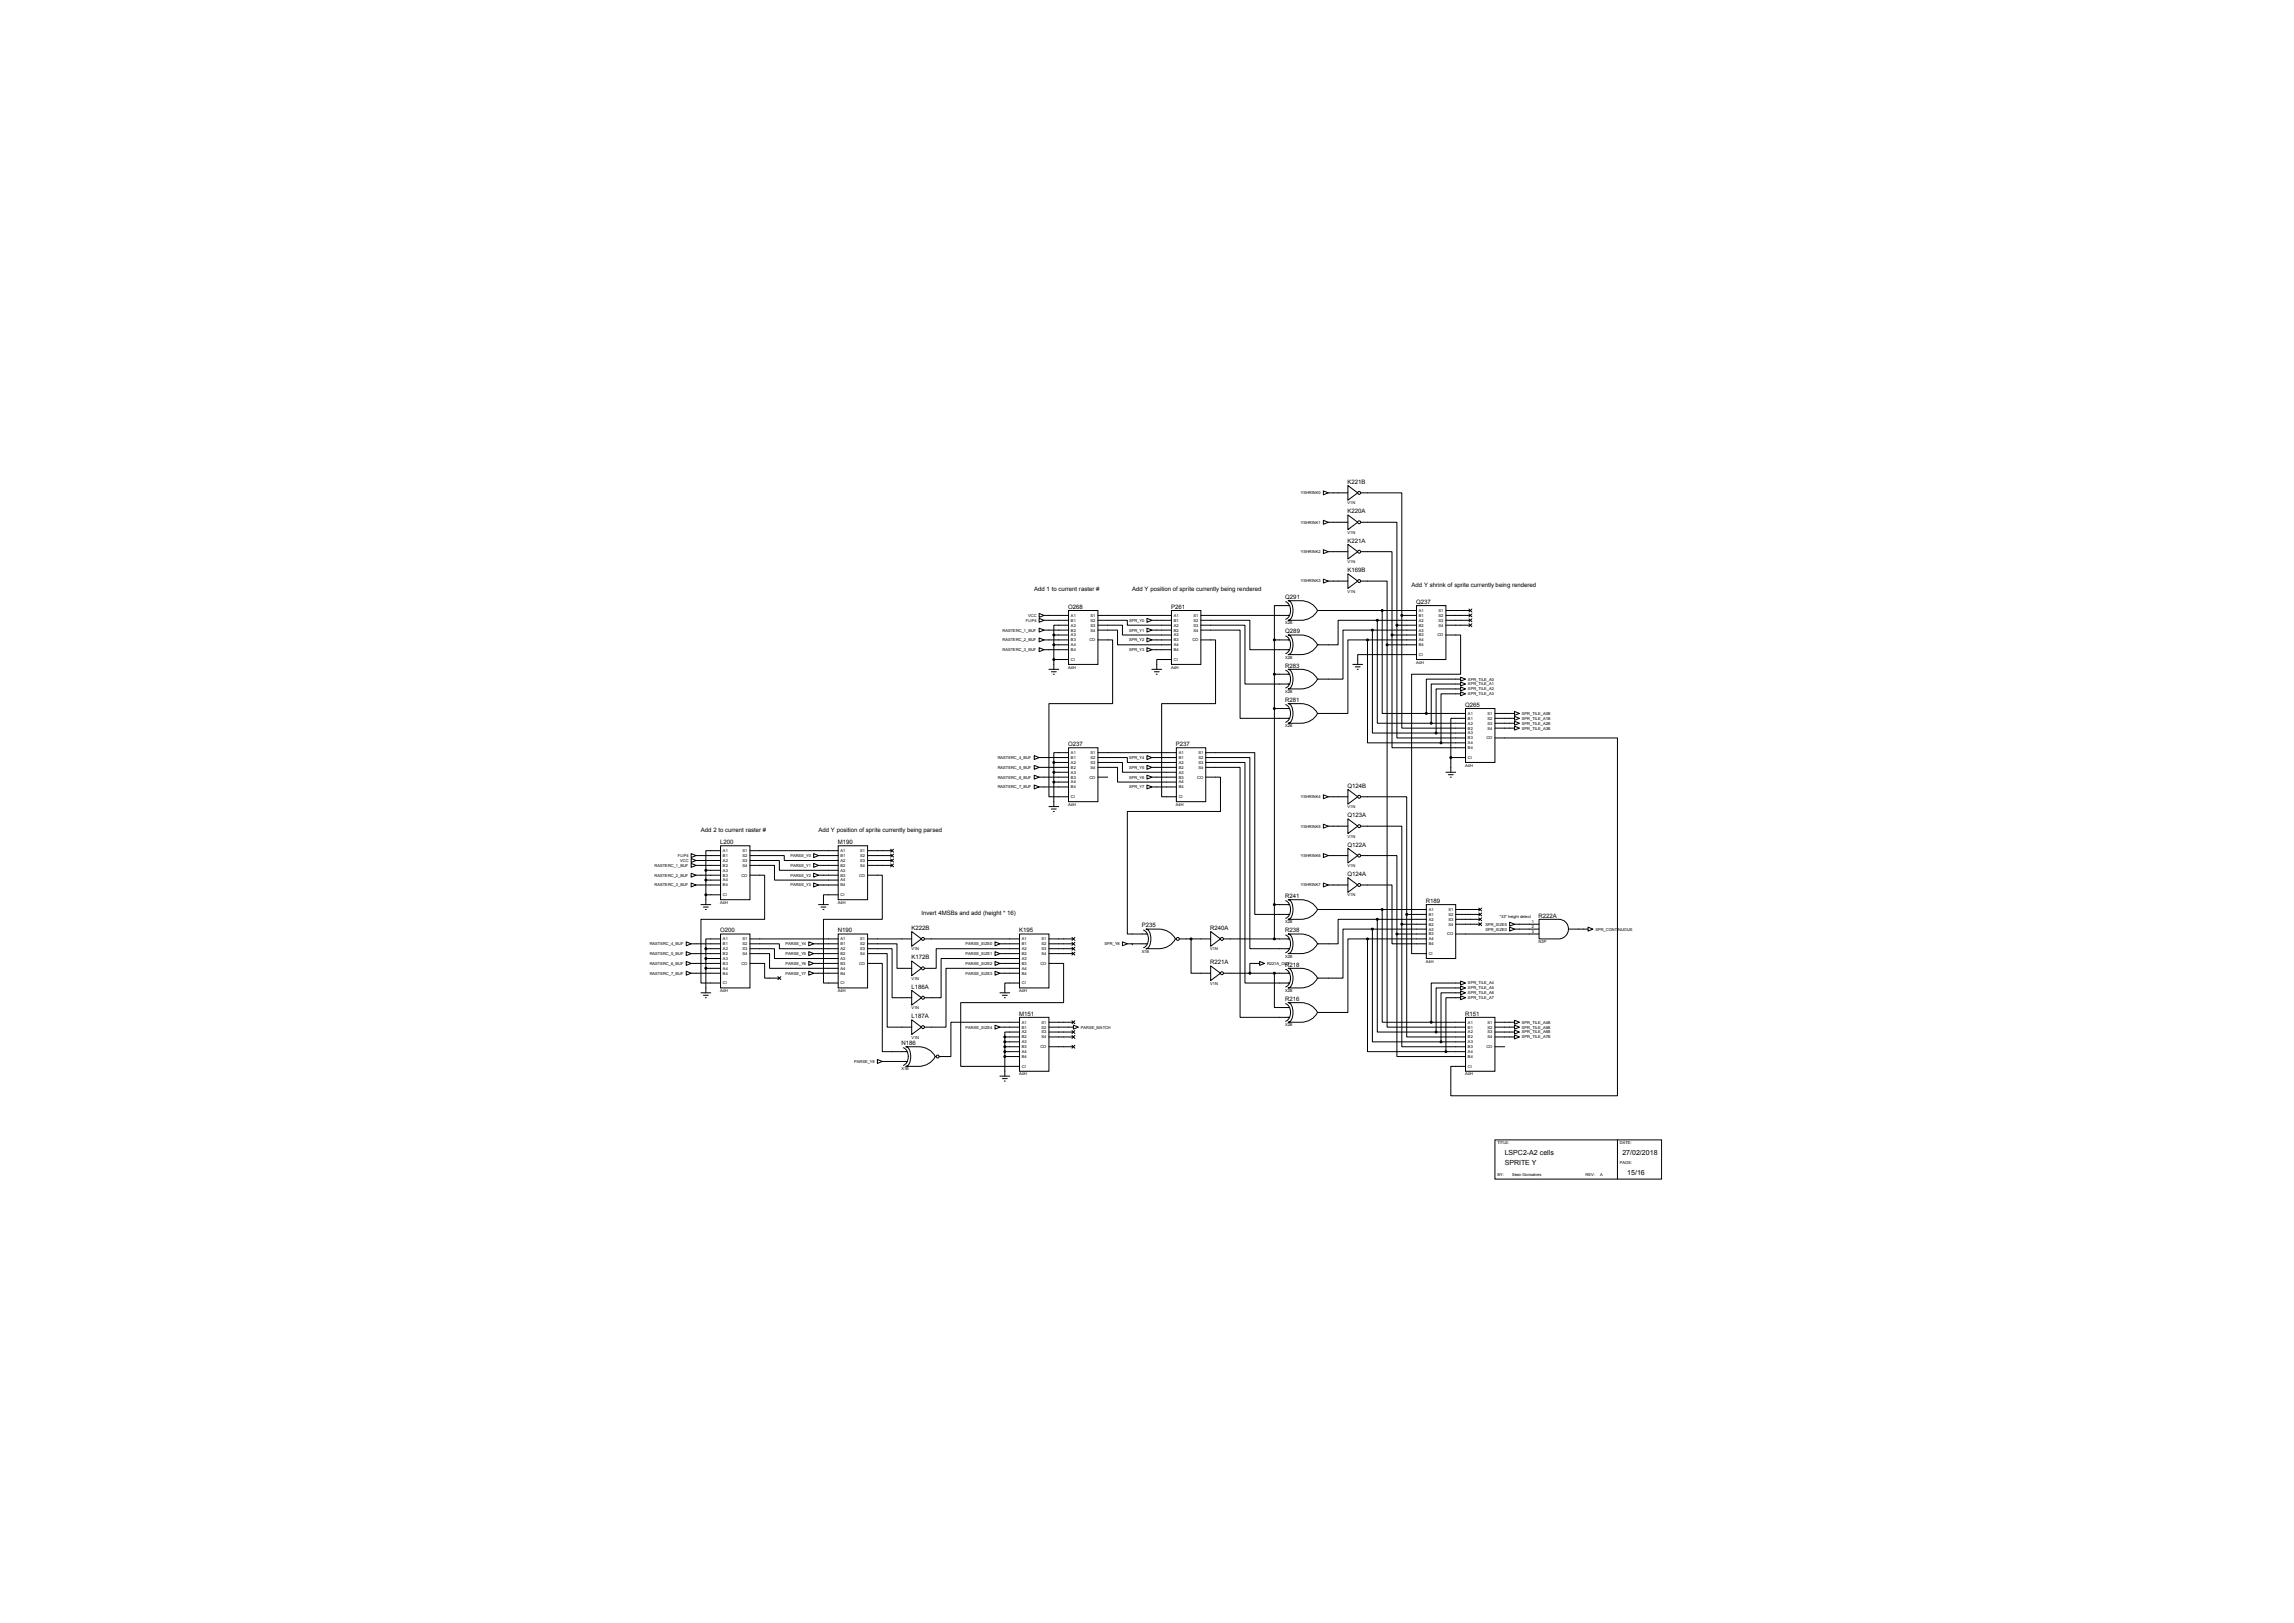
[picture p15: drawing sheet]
<svg xmlns="http://www.w3.org/2000/svg" width="1189mm" height="841mm" viewBox="0 0 1189 841" stroke-linecap="round" stroke-linejoin="round" font-family="sans-serif">
<defs><g id="words">
<g font-size="3.6">
<text x="780" y="599">LSPC2-A2 cells</text>
<text x="841" y="599">27/02/2018</text>
<text x="780" y="604">SPRITE Y</text>
<text x="843" y="609">15/16</text>
</g>
<g font-size="3.1">
<text x="698" y="251">K221B</text>
<text x="698" y="266">K220A</text>
<text x="698" y="281">K221A</text>
<text x="698" y="296">K169B</text>
<text x="732" y="304">Add Y shrink of sprite currently being rendered</text>
<text x="536" y="306">Add 1 to current raster #</text>
<text x="587" y="306">Add Y position of sprite currently being rendered</text>
<text x="666" y="310">Q291</text>
<text x="554" y="316">O268</text>
<text x="607" y="316">P261</text>
<text x="734" y="313">Q237</text>
<text x="666" y="328">Q289</text>
<text x="666" y="346">R283</text>
<text x="666" y="364">R281</text>
<text x="759" y="366">Q265</text>
<text x="554" y="387">O237</text>
<text x="609" y="387">P237</text>
<text x="698" y="408">Q124B</text>
<text x="698" y="423">Q123A</text>
<text x="363" y="431">Add 2 to current raster #</text>
<text x="424" y="431">Add Y position of sprite currently being parsed</text>
<text x="373" y="437">L200</text>
<text x="434" y="437">M190</text>
<text x="698" y="439">Q122A</text>
<text x="698" y="454">Q124A</text>
<text x="666" y="465">R241</text>
<text x="739" y="468">R189</text>
<text x="478" y="474">Invert 4MSBs and add (height * 16)</text>
<text x="797" y="475">R222A</text>
<text x="373" y="483">O200</text>
<text x="434" y="483">N190</text>
<text x="472" y="482">K222B</text>
<text x="528" y="483">K195</text>
<text x="592" y="481">P235</text>
<text x="627" y="482">R240A</text>
<text x="666" y="483">R238</text>
<text x="472" y="497">K172B</text>
<text x="627" y="500">R221A</text>
<text x="666" y="501">R218</text>
<text x="472" y="512">L186A</text>
<text x="666" y="519">R216</text>
<text x="472" y="528">L187A</text>
<text x="528" y="526">M151</text>
<text x="759" y="526">R151</text>
<text x="467" y="542">N186</text>
</g>
<g font-size="2.1">
<text x="674" y="256">YSHRINK0</text>
<text x="698" y="261">V1N</text>
<text x="674" y="271">YSHRINK1</text>
<text x="698" y="277">V1N</text>
<text x="674" y="287">YSHRINK2</text>
<text x="698" y="292">V1N</text>
<text x="674" y="302">YSHRINK3</text>
<text x="698" y="307">V1N</text>
<text x="735" y="317">A1</text>
<text x="746" y="317">S1</text>
<text x="532" y="322">FLIP4</text>
<text x="533" y="320">VCC</text>
<text x="555" y="320">A1</text>
<text x="555" y="322">B1</text>
<text x="565" y="322">S2</text>
<text x="565" y="320">S1</text>
<text x="585" y="322">SPR_Y0</text>
<text x="608" y="320">A1</text>
<text x="608" y="322">B1</text>
<text x="619" y="322">S2</text>
<text x="619" y="320">S1</text>
<text x="666" y="324">X2B</text>
<text x="735" y="322">A2</text>
<text x="735" y="320">B1</text>
<text x="746" y="322">S3</text>
<text x="746" y="320">S2</text>
<text x="520" y="327">RASTERC_1_BUF</text>
<text x="555" y="325">A2</text>
<text x="555" y="327">B2</text>
<text x="555" y="330">A3</text>
<text x="565" y="327">S4</text>
<text x="565" y="325">S3</text>
<text x="585" y="327">SPR_Y1</text>
<text x="608" y="325">A2</text>
<text x="608" y="327">B2</text>
<text x="608" y="330">A3</text>
<text x="619" y="327">S4</text>
<text x="619" y="325">S3</text>
<text x="735" y="325">B2</text>
<text x="735" y="327">A3</text>
<text x="735" y="330">B3</text>
<text x="745" y="330">CO</text>
<text x="746" y="325">S4</text>
<text x="520" y="332">RASTERC_2_BUF</text>
<text x="555" y="335">A4</text>
<text x="555" y="332">B3</text>
<text x="565" y="332">CO</text>
<text x="585" y="332">SPR_Y2</text>
<text x="608" y="335">A4</text>
<text x="608" y="332">B3</text>
<text x="618" y="332">CO</text>
<text x="735" y="332">A4</text>
<text x="735" y="335">B4</text>
<text x="520" y="337">RASTERC_3_BUF</text>
<text x="555" y="337">B4</text>
<text x="585" y="337">SPR_Y3</text>
<text x="608" y="337">B4</text>
<text x="666" y="341">X2B</text>
<text x="735" y="340">CI</text>
<text x="554" y="346">A4H</text>
<text x="555" y="342">CI</text>
<text x="607" y="346">A4H</text>
<text x="608" y="342">CI</text>
<text x="734" y="344">A4H</text>
<text x="761" y="353">SPR_TILE_A0</text>
<text x="666" y="359">X2B</text>
<text x="761" y="355">SPR_TILE_A1</text>
<text x="761" y="358">SPR_TILE_A2</text>
<text x="761" y="360">SPR_TILE_A3</text>
<text x="761" y="370">A1</text>
<text x="771" y="370">S1</text>
<text x="789" y="370">SPR_TILE_A0B</text>
<text x="666" y="377">X2B</text>
<text x="761" y="375">A2</text>
<text x="761" y="373">B1</text>
<text x="771" y="375">S3</text>
<text x="771" y="373">S2</text>
<text x="789" y="373">SPR_TILE_A1B</text>
<text x="789" y="375">SPR_TILE_A2B</text>
<text x="761" y="378">B2</text>
<text x="761" y="381">A3</text>
<text x="761" y="383">B3</text>
<text x="770" y="383">CO</text>
<text x="771" y="378">S4</text>
<text x="789" y="378">SPR_TILE_A3B</text>
<text x="761" y="386">A4</text>
<text x="761" y="388">B4</text>
<text x="517" y="393">RASTERC_4_BUF</text>
<text x="555" y="391">A1</text>
<text x="555" y="396">A2</text>
<text x="555" y="393">B1</text>
<text x="565" y="396">S3</text>
<text x="565" y="393">S2</text>
<text x="565" y="391">S1</text>
<text x="585" y="393">SPR_Y4</text>
<text x="611" y="391">A1</text>
<text x="611" y="396">A2</text>
<text x="611" y="393">B1</text>
<text x="621" y="396">S3</text>
<text x="621" y="393">S2</text>
<text x="621" y="391">S1</text>
<text x="761" y="393">CI</text>
<text x="517" y="398">RASTERC_5_BUF</text>
<text x="555" y="398">B2</text>
<text x="555" y="401">A3</text>
<text x="565" y="398">S4</text>
<text x="585" y="398">SPR_Y5</text>
<text x="611" y="398">B2</text>
<text x="611" y="401">A3</text>
<text x="621" y="398">S4</text>
<text x="759" y="397">A4H</text>
<text x="517" y="403">RASTERC_6_BUF</text>
<text x="555" y="406">A4</text>
<text x="555" y="403">B3</text>
<text x="565" y="403">CO</text>
<text x="585" y="403">SPR_Y6</text>
<text x="611" y="406">A4</text>
<text x="611" y="403">B3</text>
<text x="620" y="403">CO</text>
<text x="517" y="409">RASTERC_7_BUF</text>
<text x="555" y="409">B4</text>
<text x="555" y="414">CI</text>
<text x="585" y="409">SPR_Y7</text>
<text x="611" y="409">B4</text>
<text x="611" y="414">CI</text>
<text x="674" y="414">YSHRINK4</text>
<text x="554" y="418">A4H</text>
<text x="609" y="418">A4H</text>
<text x="698" y="419">V1N</text>
<text x="674" y="429">YSHRINK5</text>
<text x="698" y="434">V1N</text>
<text x="375" y="442">A1</text>
<text x="385" y="442">S1</text>
<text x="436" y="442">A1</text>
<text x="446" y="442">S1</text>
<text x="339" y="449">RASTERC_1_BUF</text>
<text x="351" y="444">FLIP4</text>
<text x="353" y="447">VCC</text>
<text x="375" y="447">A2</text>
<text x="375" y="444">B1</text>
<text x="375" y="449">B2</text>
<text x="385" y="449">S4</text>
<text x="385" y="447">S3</text>
<text x="385" y="444">S2</text>
<text x="410" y="444">PARSE_Y0</text>
<text x="410" y="449">PARSE_Y1</text>
<text x="436" y="447">A2</text>
<text x="436" y="444">B1</text>
<text x="436" y="449">B2</text>
<text x="446" y="449">S4</text>
<text x="446" y="447">S3</text>
<text x="446" y="444">S2</text>
<text x="674" y="444">YSHRINK6</text>
<text x="698" y="449">V1N</text>
<text x="339" y="454">RASTERC_2_BUF</text>
<text x="375" y="452">A3</text>
<text x="375" y="454">B3</text>
<text x="384" y="454">CO</text>
<text x="410" y="454">PARSE_Y2</text>
<text x="436" y="452">A3</text>
<text x="436" y="454">B3</text>
<text x="445" y="454">CO</text>
<text x="339" y="459">RASTERC_3_BUF</text>
<text x="375" y="457">A4</text>
<text x="375" y="459">B4</text>
<text x="410" y="459">PARSE_Y3</text>
<text x="436" y="457">A4</text>
<text x="436" y="459">B4</text>
<text x="674" y="459">YSHRINK7</text>
<text x="375" y="464">CI</text>
<text x="436" y="464">CI</text>
<text x="698" y="464">V1N</text>
<text x="373" y="468">A4H</text>
<text x="434" y="468">A4H</text>
<text x="740" y="472">A1</text>
<text x="751" y="472">S1</text>
<text x="666" y="478">X2B</text>
<text x="740" y="477">A2</text>
<text x="740" y="475">B1</text>
<text x="740" y="480">B2</text>
<text x="751" y="480">S4</text>
<text x="751" y="477">S3</text>
<text x="751" y="475">S2</text>
<text x="770" y="480">SPR_SIZE5</text>
<text x="777" y="476">&quot;33&quot; height detect</text>
<text x="794" y="478">1</text>
<text x="740" y="482">A3</text>
<text x="740" y="485">B3</text>
<text x="750" y="485">CO</text>
<text x="770" y="482">SPR_SIZE0</text>
<text x="794" y="481">2</text>
<text x="794" y="484">3</text>
<text x="827" y="482">SPR_CONTINUOUS</text>
<text x="337" y="490">RASTERC_4_BUF</text>
<text x="375" y="487">A1</text>
<text x="375" y="490">B1</text>
<text x="385" y="490">S2</text>
<text x="385" y="487">S1</text>
<text x="407" y="490">PARSE_Y4</text>
<text x="436" y="487">A1</text>
<text x="436" y="490">B1</text>
<text x="446" y="490">S2</text>
<text x="446" y="487">S1</text>
<text x="500" y="490">PARSE_SIZE0</text>
<text x="530" y="487">A1</text>
<text x="530" y="490">B1</text>
<text x="540" y="490">S2</text>
<text x="540" y="487">S1</text>
<text x="572" y="490">SPR_Y8</text>
<text x="740" y="487">A4</text>
<text x="740" y="490">B4</text>
<text x="797" y="489">N3P</text>
<text x="337" y="495">RASTERC_5_BUF</text>
<text x="375" y="492">A2</text>
<text x="375" y="495">B2</text>
<text x="375" y="497">A3</text>
<text x="385" y="495">S4</text>
<text x="385" y="492">S3</text>
<text x="407" y="495">PARSE_Y5</text>
<text x="436" y="492">A2</text>
<text x="436" y="495">B2</text>
<text x="436" y="497">A3</text>
<text x="446" y="495">S4</text>
<text x="446" y="492">S3</text>
<text x="472" y="492">V1N</text>
<text x="500" y="495">PARSE_SIZE1</text>
<text x="530" y="492">A2</text>
<text x="530" y="495">B2</text>
<text x="530" y="497">A3</text>
<text x="540" y="495">S4</text>
<text x="540" y="492">S3</text>
<text x="592" y="494">X1B</text>
<text x="627" y="492">V1N</text>
<text x="666" y="496">X2B</text>
<text x="740" y="495">CI</text>
<text x="337" y="500">RASTERC_6_BUF</text>
<text x="375" y="502">A4</text>
<text x="375" y="500">B3</text>
<text x="384" y="500">CO</text>
<text x="407" y="500">PARSE_Y6</text>
<text x="436" y="502">A4</text>
<text x="436" y="500">B3</text>
<text x="445" y="500">CO</text>
<text x="500" y="500">PARSE_SIZE2</text>
<text x="530" y="502">A4</text>
<text x="530" y="500">B3</text>
<text x="539" y="500">CO</text>
<text x="657" y="500">R221A_OUT</text>
<text x="739" y="499">A4H</text>
<text x="337" y="505">RASTERC_7_BUF</text>
<text x="375" y="505">B4</text>
<text x="407" y="505">PARSE_Y7</text>
<text x="436" y="505">B4</text>
<text x="472" y="508">V1N</text>
<text x="500" y="505">PARSE_SIZE3</text>
<text x="530" y="505">B4</text>
<text x="373" y="514">A4H</text>
<text x="375" y="510">CI</text>
<text x="434" y="514">A4H</text>
<text x="436" y="510">CI</text>
<text x="528" y="514">A4H</text>
<text x="530" y="510">CI</text>
<text x="627" y="510">V1N</text>
<text x="666" y="514">X2B</text>
<text x="761" y="510">SPR_TILE_A4</text>
<text x="761" y="513">SPR_TILE_A5</text>
<text x="761" y="515">SPR_TILE_A6</text>
<text x="761" y="518">SPR_TILE_A7</text>
<text x="472" y="523">V1N</text>
<text x="500" y="533">PARSE_SIZE4</text>
<text x="530" y="530">A1</text>
<text x="530" y="533">B1</text>
<text x="540" y="533">S2</text>
<text x="540" y="530">S1</text>
<text x="560" y="533">PARSE_MATCH</text>
<text x="666" y="532">X2B</text>
<text x="761" y="530">A1</text>
<text x="761" y="533">B1</text>
<text x="771" y="533">S2</text>
<text x="771" y="530">S1</text>
<text x="789" y="530">SPR_TILE_A4B</text>
<text x="789" y="533">SPR_TILE_A5B</text>
<text x="472" y="538">V1N</text>
<text x="530" y="536">A2</text>
<text x="530" y="538">B2</text>
<text x="540" y="538">S4</text>
<text x="540" y="536">S3</text>
<text x="761" y="536">A2</text>
<text x="761" y="538">B2</text>
<text x="771" y="538">S4</text>
<text x="771" y="536">S3</text>
<text x="789" y="536">SPR_TILE_A6B</text>
<text x="789" y="538">SPR_TILE_A7B</text>
<text x="530" y="541">A3</text>
<text x="530" y="546">A4</text>
<text x="530" y="543">B3</text>
<text x="539" y="543">CO</text>
<text x="761" y="541">A3</text>
<text x="761" y="546">A4</text>
<text x="761" y="543">B3</text>
<text x="770" y="543">CO</text>
<text x="443" y="551">PARSE_Y8</text>
<text x="530" y="548">B4</text>
<text x="761" y="548">B4</text>
<text x="467" y="555">X1B</text>
<text x="528" y="557">A4H</text>
<text x="530" y="553">CI</text>
<text x="759" y="557">A4H</text>
<text x="761" y="553">CI</text>
<text x="776" y="593">TITLE:</text>
<text x="840" y="593">DATE:</text>
<text x="840" y="603">PAGE:</text>
<text x="776" y="609">BY:</text>
<text x="784" y="609">Sean Gonsalves</text>
<text x="822" y="609">REV:</text>
<text x="829" y="609">A</text>
</g>
</g></defs>
<g fill="none" stroke="#000" stroke-width=".52">
<path d="M686 254l2 1-2 1zM688 255h11M699 252l5 3-5 4zM705 255h21v64M686 270l2 1-2 1zM688 271h11M699 267l5 4-5 3zM705 271h19v53M686 285l2 1-2 1zM688 286h11M699 282l5 4-5 4zM699 297l5 4-5 4z"/>
<path d="M705 286h16v43M539 318l2 1-2 1zM541 319h13M554 316h15v28h-15zM569 319h38M607 316h15v28h-15zM622 319h46M666 312a5 5 0 0 1 0 9M668 311h6a10 10 0 0 1 9 5 10 10 0 0 1-9 5h-6a7 7 0 0 0 1-9zM668 314h-8v18M683 316h51M686 300l2 1-2 1z"/>
<path d="M688 301h11M705 301h14v33M716 316v54h23M726 319v58h34M726 319h8M734 314h15v28h-15zM749 319h13M749 316h13M761 316l2 1M761 318l2 2M763 316l-2 1M763 318l-2 2"/>
<path d="M539 336l2 1-2 1zM539 320l2 1-2 1zM539 326l2 1-2 1zM539 331l2 1-2 1zM541 332h13M541 321h13M541 327h13M541 337h13M546 329h8M546 334h8M546 329v18M554 324h-8v5"/>
<path d="M569 332h8v33h-33v48h10M569 327h10v7h28M569 324h13v5h25M569 321h15v3h23M594 326l3 1-3 1zM594 320l3 1-3 1zM594 331l3 1-3 1zM594 336l3 1-3 1zM597 332h10M597 321h10M597 327h10M597 337h10"/>
<path d="M622 332h8v33h-28v48h8M622 327h21v45h25M622 324h23v30h23M622 321h26v16h20M660 332v155M660 332h8M666 330a5 5 0 0 1 0 9M668 329h6a10 10 0 0 1 9 5 10 10 0 0 1-9 5h-6a7 7 0 0 0 1-9zM709 332h-10v38h-16M709 332v53h38M709 332h25M711 327h-15v25h-13"/>
<path d="M711 327v53h33M711 327h23M714 321h-21v13h-10M714 321v54h28M714 321h20M719 334v198h41M719 334h15M721 329v58h39M721 329h13M724 324v58h36M724 324h10M734 339h-30v5"/>
<path d="M749 329h8v20h-25v145h7M749 321h13M749 324h13M761 321l2 1M761 323l2 2M763 323l-2 2M763 321l-2 1M544 347h5M545 348h2M546 349h.1M546 342h8M597 347h5"/>
<path d="M598 348h3M599 349h1M607 342h-8v5M660 349h8M666 347a5 5 0 0 1 0 9M668 347h6a10 10 0 0 1 9 5 10 10 0 0 1-9 5h-6a7 7 0 0 0 1-9zM701 344h5M702 346h3M703 347h1M757 351l3 1-3 1zM757 353l3 1-3 1zM757 356l3 1-3 1z"/>
<path d="M757 359l3 1-3 1zM757 352h-18v18M757 354h-15v21M757 357h-13v23M757 360h-10v25M660 367h8M666 365a5 5 0 0 1 0 9M668 365h6a10 10 0 0 1 9 5 10 10 0 0 1-9 5h-6a7 7 0 0 0 1-10zM739 370h21M742 375h18M744 380h16M760 367h15v28h-15z"/>
<path d="M760 372h-8v21M775 370h10M775 375h10M775 372h10M775 377h10M785 369l2 1-2 1zM785 371l2 1-2 1zM785 374l2 1-2 1zM785 376l2 1-2 1zM536 392l3 1-3 1zM536 397l3 1-3 1zM539 398h15"/>
<path d="M539 393h15M546 395v23M546 395h8M554 387h15v28h-15zM554 390h-8v5M569 398h10v7h31M569 395h13v5h28M569 393h15v2h26M569 390h41M594 397l3 1-3 1zM594 392l3 1-3 1zM597 398h13"/>
<path d="M597 393h13M610 387h15v28h-15zM625 398h18v129h25M625 395h20v114h23M625 393h23v99h20M625 390h25v84h18M747 385h13M752 393h8M752 393v7M775 382h63v186h-86v-15h8M536 402l3 1-3 1zM536 407l3 1-3 1z"/>
<path d="M539 408h15M539 403h15M544 418h5M545 419h2M546 405h8M546 400h8M569 403h5M594 407l3 1-3 1zM594 402l3 1-3 1zM597 408h13M597 403h13M625 403h8v17h-49v64h11"/>
<path d="M686 412l2 1-2 1zM688 413h11M699 409l5 4-5 4zM705 413h24v61M749 400h5M751 401h2M752 403h.1M373 438h16v28h-16zM434 438h16v28h-16zM546 420h.1M686 427l2 1-2 1zM688 428h11"/>
<path d="M699 440l5 3-5 4zM699 424l5 4-5 4zM705 428h21v51M358 445l3 1-3 1zM358 458l3 1-3 1zM358 453l3 1-3 1zM358 442l3 1-3 1zM358 447l3 1-3 1zM361 459h12M361 443h12M361 446h12M361 454h12"/>
<path d="M361 448h12M366 451v18M366 451h7M366 456h7M373 441h-7v10M389 454h7v22h-33v33h10M389 443h17v3h28M389 446h15v5h30M389 448h12v8h33M389 441h45M422 442l2 1-2 1zM422 447l2 1-2 1z"/>
<path d="M422 453l2 1-2 1zM422 458l2 1-2 1zM424 459h10M424 443h10M424 454h10M424 448h10M450 454h7v22h-30v33h7M450 443h12M450 446h12M450 441h12M450 448h12M462 448l1 1"/>
<path d="M462 443l1 1M462 445l1 2M462 440l1 2M463 448l-1 1M463 443l-1 1M463 445l-1 2M463 440l-1 2M686 458l2 1-2 1zM686 442l2 1-2 1zM688 459h11M688 443h11M699 455l5 4-5 3z"/>
<path d="M705 459h16v30h18M705 443h19v41M363 469h5M365 470h2M366 471h.1M366 464h7M424 469h5M425 470h3M427 471h.1M434 464h-7v5M660 469h8M666 467a5 5 0 0 1 0 9"/>
<path d="M668 466h6a10 10 0 0 1 9 5 10 10 0 0 1-9 5h-6a7 7 0 0 0 1-9zM683 471h56M714 476h-21v13h-10M714 476v59h30M714 476h25M716 471v59h26M726 479v63h34M726 479h13M729 474v63h31M729 474h10M739 469h15v28h-15zM754 474h13"/>
<path d="M754 479h13M754 476h13M754 471h13M766 471l2 1M766 476l2 1M766 473l2 2M766 478l2 2M768 471l-2 1M768 476l-2 1M768 473l-2 2M768 478l-2 2M782 478l3 1-3 1z"/>
<path d="M785 479h13M798 476h10a5 5 0 0 1 5 5 5 5 0 0 1-5 6h-10zM356 488l2 1-2 1zM356 493l2 1-2 1zM356 498l2 1-2 1zM358 489h15M358 494h15M358 499h15M366 492v22M366 492h7M366 497h7M373 484h16v28h-16z"/>
<path d="M373 487h-7v5M389 489h15v3h30M389 492h12v5h33M389 494h10v8h35M389 499h7v8h8M389 487h45M419 488l3 1-3 1zM419 493l3 1-3 1zM419 498l3 1-3 1zM422 489h12M422 494h12M422 499h12"/>
<path d="M434 484h16v28h-16zM450 489h15v13h7M450 492h12v25h10M450 494h10v38h12M450 499h7v46h13M450 487h22M472 483l6 4-6 3zM472 498l6 4-6 4zM479 487h49M516 488l2 1-2 1zM516 493l2 1-2 1zM516 498l2 1-2 1z"/>
<path d="M518 489h10M518 494h10M518 499h10M528 484h16v28h-16zM528 492h-43v10h-6M528 497h-40v20h-9M544 499h7v21h-53v33h30M544 487h12M544 492h12M544 489h12M544 494h12M556 486l1 1"/>
<path d="M556 493l1 2M556 491l1 1M556 488l1 2M557 486l-1 1M557 493l-1 2M557 491l-1 1M557 488l-1 2M582 488l2 1-2 1zM584 489h11M593 482a5 5 0 0 1 0 9M594 481h6a10 10 0 0 1 9 6 10 10 0 0 1-9 5h-6a7 7 0 0 0 1-10zM609 487h1"/>
<path d="M611 487h16M617 487v17h10M627 483l6 4-6 3zM634 487h34M653 498l2 1-2 1zM653 499h-5v5M666 485a5 5 0 0 1 0 9M668 484h6a10 10 0 0 1 9 5 10 10 0 0 1-9 5h-6a7 7 0 0 0 1-9zM709 487h-10v38h-16M709 487v58h40M709 487h30M711 481h-15v26h-13"/>
<path d="M711 481v59h36M711 481h28M724 484v63h36M724 484h15M754 484h44M782 480l3 1-3 1zM785 481h13M813 481h10M823 480l3 1-3 1zM356 503l2 1-2 1zM358 504h15M363 514h5"/>
<path d="M365 516h2M366 517h.1M366 502h7M403 506l2 2M405 506l-2 2M419 503l3 1-3 1zM422 504h12M472 513l6 4-6 4zM516 503l2 1-2 1zM518 504h10M518 514h5M519 516h3"/>
<path d="M520 517h1M528 502h-38v30h-11M528 509h-7v5M627 501l6 3-6 4zM634 504h34M660 504v18h8M666 502a5 5 0 0 1 0 9M668 502h6a10 10 0 0 1 9 5 10 10 0 0 1-9 5h-6a7 7 0 0 0 1-9zM668 520h6a10 10 0 0 1 9 5 10 10 0 0 1-9 5h-6a7 7 0 0 0 1-10zM757 508l3 1-3 1zM757 511l3 1-3 1zM757 513l3 1-3 1z"/>
<path d="M757 516l3 1-3 1zM757 509h-15v21M757 512h-13v23M757 514h-10v26M757 517h-8v28M472 528l6 4-6 4zM516 531l2 1-2 1zM518 532h10M521 537v21M521 540h7M521 537h7M528 527h16v28h-16z"/>
<path d="M528 535h-7v2M528 530h-35v17h-6M544 537h12M544 532h12M544 530h12M544 535h12M556 529l1 1M556 534l1 2M556 537l1 1M556 531l3 1-3 1zM557 529l-1 1M557 534l-1 2"/>
<path d="M557 537l-1 1M666 520a5 5 0 0 1 0 9M742 530h18M744 535h16M747 540h13M760 527h15v28h-15zM775 537h10M775 532h10M775 530h10M775 535h10M785 529l2 1-2 1zM785 531l2 1-2 1z"/>
<path d="M785 534l2 1-2 1zM785 536l2 1-2 1zM455 549l2 1-2 1zM457 550h13M468 543a5 5 0 0 1 0 9M469 542h7a10 10 0 0 1 9 5 10 10 0 0 1-9 6h-7a7 7 0 0 0 2-10zM485 547h.1M518 558h5M519 559h3M521 547h7M521 545h7M521 542h7"/>
<path d="M544 542h12M556 542l1 1M557 542l-1 1M749 545h11M775 542h5M520 560h1M775 591h86v20h-86zM838 591v20"/>
<circle cx="704" cy="255" r=".8"/>
<circle cx="704" cy="271" r=".8"/>
<circle cx="704" cy="286" r=".8"/>
<circle cx="704" cy="301" r=".8"/>
<circle cx="716" cy="316" r=".5"/>
<circle cx="726" cy="319" r=".5"/>
<circle cx="546" cy="329" r=".5"/>
<circle cx="546" cy="334" r=".5"/>
<circle cx="660" cy="332" r=".5"/>
<circle cx="709" cy="332" r=".5"/>
<circle cx="711" cy="327" r=".5"/>
<circle cx="714" cy="321" r=".5"/>
<circle cx="719" cy="334" r=".5"/>
<circle cx="721" cy="329" r=".5"/>
<circle cx="724" cy="324" r=".5"/>
<circle cx="546" cy="342" r=".5"/>
<circle cx="660" cy="349" r=".5"/>
<circle cx="660" cy="367" r=".5"/>
<circle cx="739" cy="370" r=".5"/>
<circle cx="742" cy="375" r=".5"/>
<circle cx="744" cy="380" r=".5"/>
<circle cx="546" cy="395" r=".5"/>
<circle cx="747" cy="385" r=".5"/>
<circle cx="752" cy="393" r=".5"/>
<circle cx="546" cy="400" r=".5"/>
<circle cx="546" cy="405" r=".5"/>
<circle cx="704" cy="413" r=".8"/>
<circle cx="704" cy="428" r=".8"/>
<circle cx="366" cy="451" r=".5"/>
<circle cx="366" cy="456" r=".5"/>
<circle cx="704" cy="443" r=".8"/>
<circle cx="704" cy="459" r=".8"/>
<circle cx="366" cy="464" r=".5"/>
<circle cx="660" cy="469" r=".5"/>
<circle cx="714" cy="476" r=".5"/>
<circle cx="716" cy="471" r=".5"/>
<circle cx="726" cy="479" r=".5"/>
<circle cx="729" cy="474" r=".5"/>
<circle cx="366" cy="492" r=".5"/>
<circle cx="366" cy="497" r=".5"/>
<circle cx="478" cy="487" r=".8"/>
<circle cx="610" cy="487" r=".8"/>
<circle cx="617" cy="487" r=".5"/>
<circle cx="633" cy="487" r=".8"/>
<circle cx="660" cy="487" r=".5"/>
<circle cx="709" cy="487" r=".5"/>
<circle cx="711" cy="481" r=".5"/>
<circle cx="724" cy="484" r=".5"/>
<circle cx="366" cy="502" r=".5"/>
<circle cx="478" cy="502" r=".8"/>
<circle cx="478" cy="517" r=".8"/>
<circle cx="633" cy="504" r=".8"/>
<circle cx="648" cy="504" r=".5"/>
<circle cx="660" cy="504" r=".5"/>
<circle cx="478" cy="532" r=".8"/>
<circle cx="521" cy="540" r=".5"/>
<circle cx="521" cy="537" r=".5"/>
<circle cx="742" cy="530" r=".5"/>
<circle cx="744" cy="535" r=".5"/>
<circle cx="747" cy="540" r=".5"/>
<circle cx="486" cy="547" r=".8"/>
<circle cx="521" cy="545" r=".5"/>
<circle cx="521" cy="547" r=".5"/>
<circle cx="521" cy="542" r=".5"/>
<circle cx="749" cy="545" r=".5"/>
</g>
<g fill="#000">
<circle cx="716" cy="316" r=".5"/>
<circle cx="726" cy="319" r=".5"/>
<circle cx="546" cy="329" r=".5"/>
<circle cx="546" cy="334" r=".5"/>
<circle cx="660" cy="332" r=".5"/>
<circle cx="709" cy="332" r=".5"/>
<circle cx="711" cy="327" r=".5"/>
<circle cx="714" cy="321" r=".5"/>
<circle cx="719" cy="334" r=".5"/>
<circle cx="721" cy="329" r=".5"/>
<circle cx="724" cy="324" r=".5"/>
<circle cx="546" cy="342" r=".5"/>
<circle cx="660" cy="349" r=".5"/>
<circle cx="660" cy="367" r=".5"/>
<circle cx="739" cy="370" r=".5"/>
<circle cx="742" cy="375" r=".5"/>
<circle cx="744" cy="380" r=".5"/>
<circle cx="546" cy="395" r=".5"/>
<circle cx="747" cy="385" r=".5"/>
<circle cx="752" cy="393" r=".5"/>
<circle cx="546" cy="400" r=".5"/>
<circle cx="546" cy="405" r=".5"/>
<circle cx="366" cy="451" r=".5"/>
<circle cx="366" cy="456" r=".5"/>
<circle cx="366" cy="464" r=".5"/>
<circle cx="660" cy="469" r=".5"/>
<circle cx="714" cy="476" r=".5"/>
<circle cx="716" cy="471" r=".5"/>
<circle cx="726" cy="479" r=".5"/>
<circle cx="729" cy="474" r=".5"/>
<circle cx="366" cy="492" r=".5"/>
<circle cx="366" cy="497" r=".5"/>
<circle cx="587" cy="489" r=".2"/>
<circle cx="617" cy="487" r=".5"/>
<circle cx="660" cy="487" r=".5"/>
<circle cx="709" cy="487" r=".5"/>
<circle cx="711" cy="481" r=".5"/>
<circle cx="724" cy="484" r=".5"/>
<circle cx="366" cy="502" r=".5"/>
<circle cx="648" cy="504" r=".5"/>
<circle cx="660" cy="504" r=".5"/>
<circle cx="521" cy="540" r=".5"/>
<circle cx="521" cy="537" r=".5"/>
<circle cx="742" cy="530" r=".5"/>
<circle cx="744" cy="535" r=".5"/>
<circle cx="747" cy="540" r=".5"/>
<circle cx="521" cy="545" r=".5"/>
<circle cx="521" cy="547" r=".5"/>
<circle cx="521" cy="542" r=".5"/>
<circle cx="749" cy="545" r=".5"/>
</g>
<use href="#words"/>
</svg>
